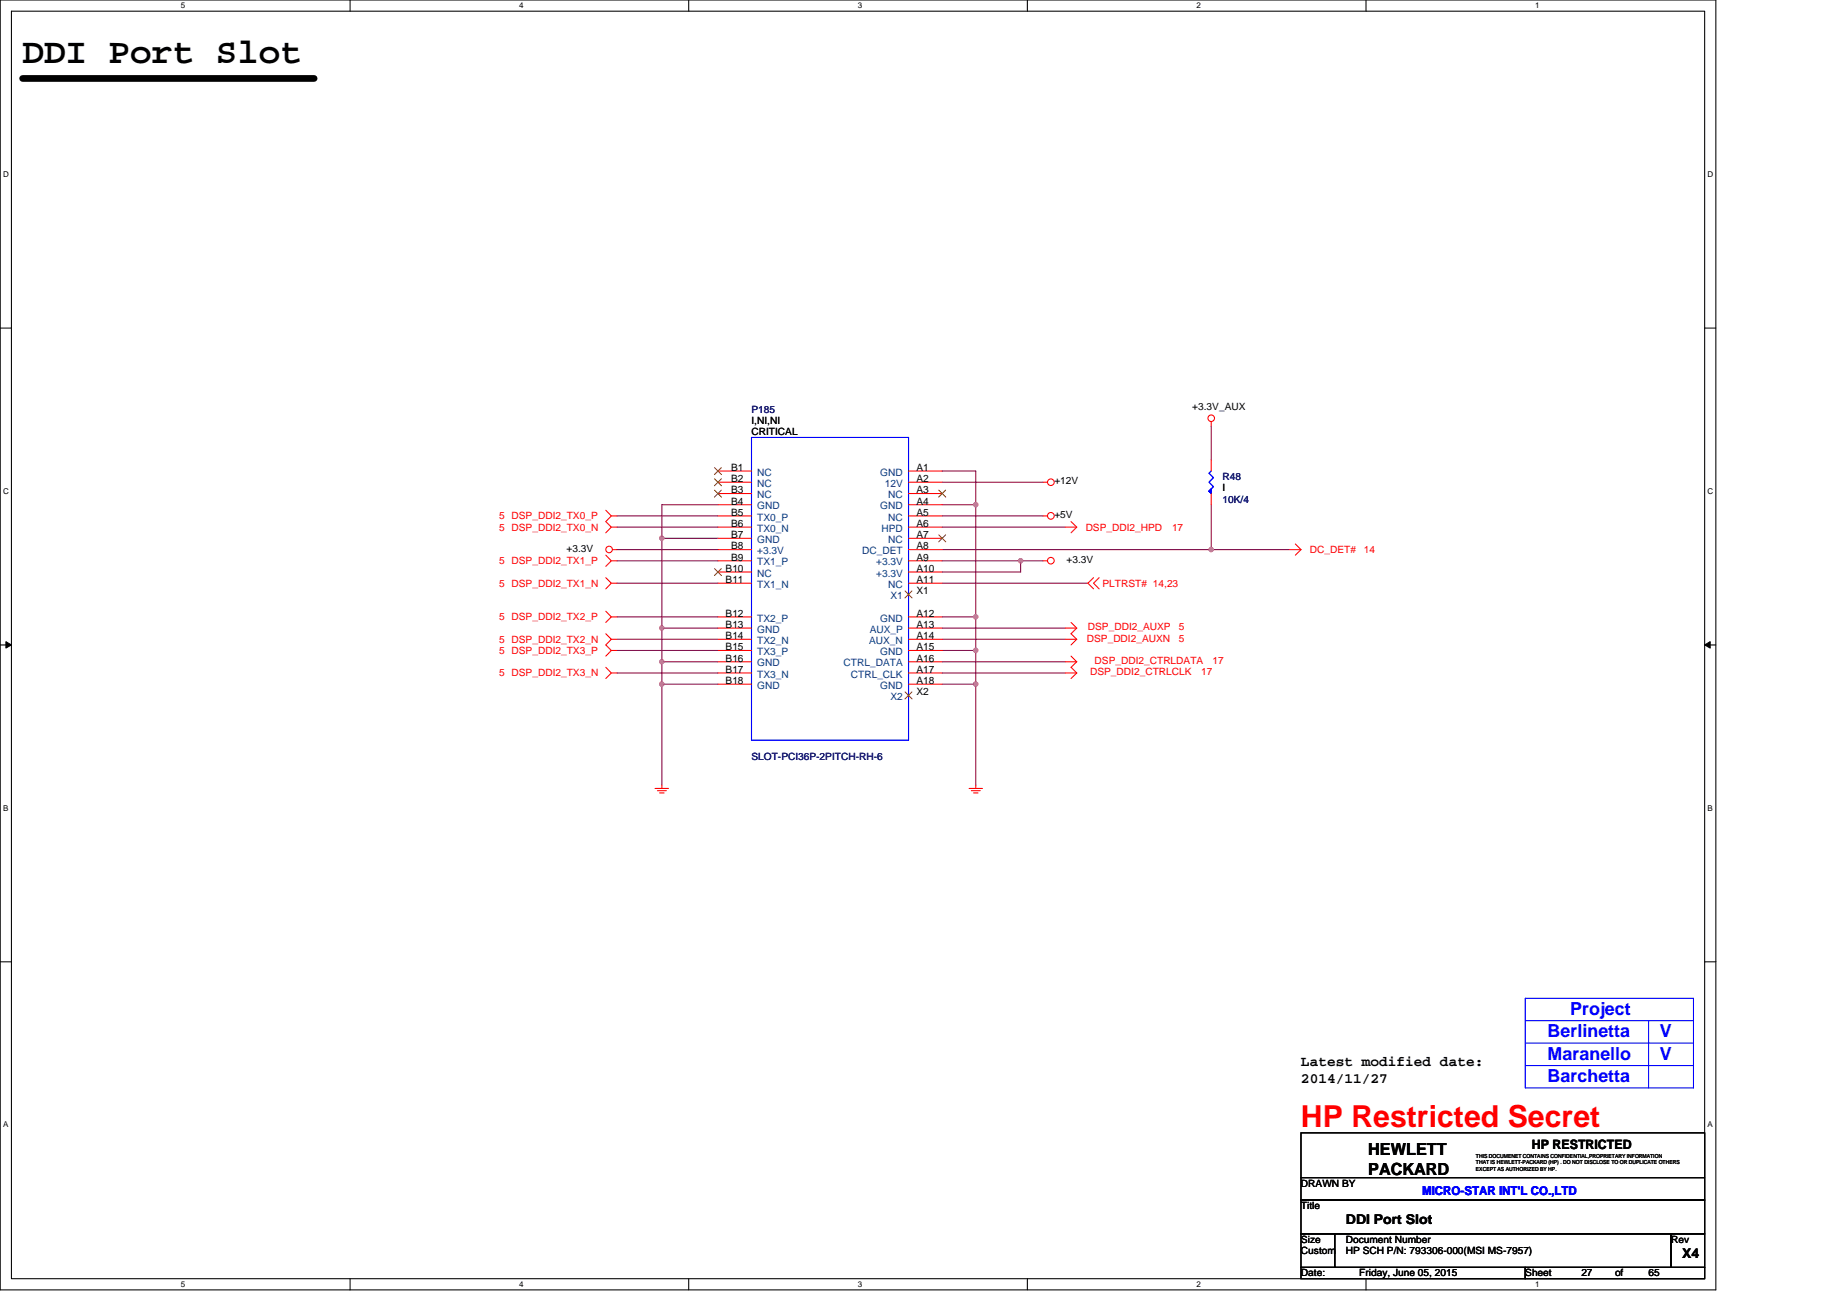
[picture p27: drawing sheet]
<svg xmlns="http://www.w3.org/2000/svg" width="297mm" height="210mm" viewBox="0 0 297 210" stroke-linecap="round" stroke-linejoin="round" font-family="sans-serif">
<defs><g id="words">
<text font-size="5.8" x="3.6" y="10.2">DDI Port Slot</text>
<text font-size="4.9" fill="#f00" x="209.2" y="181.3">HP Restricted Secret</text>
<g font-size="2.9" fill="#00f">
<text x="248.9" y="166.8">Berlinetta</text>
<text x="252.5" y="163.2">Project</text>
<text x="266.9" y="166.8">V</text>
<text x="248.9" y="170.4">Maranello</text>
<text x="248.9" y="174">Barchetta</text>
<text x="266.9" y="170.4">V</text>
</g>
<g font-size="2.7">
<text x="220" y="185.7">HEWLETT</text>
<text x="220" y="188.9">PACKARD</text>
</g>
<g font-size="2.3">
<text x="209.2" y="171.4">Latest modified date:</text>
<text x="209.2" y="174.1">2014/11/27</text>
</g>
<g font-size="2.2">
<text x="216.4" y="196.8">DDI Port Slot</text>
<text x="270.5" y="202.2">X4</text>
</g>
<text font-size="2.1" x="246.4" y="184.8">HP RESTRICTED</text>
<text font-size="2" fill="#00f" x="228.7" y="192.1">MICRO-STAR INT'L CO.,LTD</text>
<g font-size="1.6">
<text x="191.7" y="66">+3.3V_AUX</text>
<text x="120.9" y="68.2">I,NI,NI</text>
<text x="120.9" y="70">CRITICAL</text>
<text x="117.6" y="75.7">B1</text>
<text x="117.6" y="77.5">B2</text>
<text x="147.4" y="75.7">A1</text>
<text x="147.4" y="77.5">A2</text>
<text x="169.6" y="77.9">+12V</text>
<text x="117.6" y="79.3">B3</text>
<text x="117.6" y="81.1">B4</text>
<text x="117.6" y="82.9">B5</text>
<text x="147.4" y="79.3">A3</text>
<text x="147.4" y="82.9">A5</text>
<text x="147.4" y="81.1">A4</text>
<text x="169.6" y="83.3">+5V</text>
<text x="196.6" y="79">I</text>
<text x="91.1" y="88.7">+3.3V</text>
<text x="117.6" y="84.7">B6</text>
<text x="117.6" y="86.5">B7</text>
<text x="117.6" y="88.3">B8</text>
<text x="147.4" y="86.5">A7</text>
<text x="147.4" y="88.3">A8</text>
<text x="147.4" y="84.7">A6</text>
<text x="116.7" y="91.9">B10</text>
<text x="116.7" y="93.7">B11</text>
<text x="117.6" y="90.1">B9</text>
<text x="147.4" y="93.7">A11</text>
<text x="147.4" y="90.1">A9</text>
<text x="147.4" y="91.9">A10</text>
<text x="147.4" y="95.5">X1</text>
<text x="171.5" y="90.5">+3.3V</text>
<text x="116.7" y="99.2">B12</text>
<text x="116.7" y="101">B13</text>
<text x="147.4" y="99.2">A12</text>
<text x="147.4" y="101">A13</text>
<text x="116.7" y="102.8">B14</text>
<text x="116.7" y="104.6">B15</text>
<text x="116.7" y="106.4">B16</text>
<text x="147.4" y="104.6">A15</text>
<text x="147.4" y="102.8">A14</text>
<text x="147.4" y="106.4">A16</text>
<text x="116.7" y="108.2">B17</text>
<text x="116.7" y="110">B18</text>
<text x="147.4" y="110">A18</text>
<text x="147.4" y="111.8">X2</text>
<text x="147.4" y="108.2">A17</text>
<text x="209.2" y="190.8">DRAWN BY</text>
<text x="209.2" y="194.4">Title</text>
<text x="209.2" y="201.6">Custom</text>
<text x="209.2" y="199.8">Size</text>
<text x="216.4" y="201.6">HP SCH P/N: 793306-000(MSI MS-7957)</text>
<text x="216.4" y="199.8">Document Number</text>
<text x="268.7" y="199.8">Rev</text>
<text x="209.2" y="205.2">Date:</text>
<text x="218.6" y="205.2">Friday, June 05, 2015</text>
<text x="245.3" y="205.2">Sheet</text>
<text x="254.3" y="205.2">27</text>
<text x="259.7" y="205.2">of</text>
<text x="265.1" y="205.2">65</text>
</g>
<g font-size="1.6" fill="#000080">
<text x="120.9" y="66.4">P185</text>
<text x="196.6" y="77.2">R48</text>
<text x="196.6" y="80.8">10K/4</text>
<text x="120.9" y="122.3">SLOT-PCI36P-2PITCH-RH-6</text>
</g>
<g font-size="1.6" fill="#004080">
<text x="121.8" y="76.5">NC</text>
<text x="141.6" y="76.5">GND</text>
<text x="121.8" y="78.3">NC</text>
<text x="121.8" y="80.1">NC</text>
<text x="121.8" y="81.9">GND</text>
<text x="121.8" y="83.7">TX0_P</text>
<text x="141.6" y="81.9">GND</text>
<text x="142.3" y="78.3">12V</text>
<text x="142.8" y="80.1">NC</text>
<text x="142.8" y="83.7">NC</text>
<text x="121.8" y="85.5">TX0_N</text>
<text x="121.8" y="87.3">GND</text>
<text x="121.8" y="89.1">+3.3V</text>
<text x="138.7" y="89.1">DC_DET</text>
<text x="141.7" y="85.5">HPD</text>
<text x="142.8" y="87.3">NC</text>
<text x="121.8" y="90.9">TX1_P</text>
<text x="121.8" y="92.7">NC</text>
<text x="121.8" y="94.5">TX1_N</text>
<text x="140.9" y="90.9">+3.3V</text>
<text x="140.9" y="92.7">+3.3V</text>
<text x="142.8" y="94.5">NC</text>
<text x="121.8" y="99.9">TX2_P</text>
<text x="121.8" y="101.7">GND</text>
<text x="139.9" y="101.7">AUX_P</text>
<text x="141.6" y="99.9">GND</text>
<text x="143.2" y="96.3">X1</text>
<text x="121.8" y="103.5">TX2_N</text>
<text x="121.8" y="105.3">TX3_P</text>
<text x="121.8" y="107.1">GND</text>
<text x="135.7" y="107.1">CTRL_DATA</text>
<text x="139.8" y="103.5">AUX_N</text>
<text x="141.6" y="105.3">GND</text>
<text x="121.8" y="108.9">TX3_N</text>
<text x="121.8" y="110.7">GND</text>
<text x="136.8" y="108.9">CTRL_CLK</text>
<text x="141.6" y="110.7">GND</text>
<text x="143.2" y="112.5">X2</text>
</g>
<g font-size="1.6" fill="#f00">
<text x="80.3" y="83.5">5 DSP_DDI2_TX0_P</text>
<text x="80.3" y="85.3">5 DSP_DDI2_TX0_N</text>
<text x="174.6" y="85.3">DSP_DDI2_HPD</text>
<text x="188.5" y="85.3">17</text>
<text x="210.7" y="88.9">DC_DET#</text>
<text x="219.3" y="88.9">14</text>
<text x="80.3" y="94.3">5 DSP_DDI2_TX1_N</text>
<text x="80.3" y="90.7">5 DSP_DDI2_TX1_P</text>
<text x="177.3" y="94.3">PLTRST# 14,23</text>
<text x="80.3" y="99.7">5 DSP_DDI2_TX2_P</text>
<text x="175" y="101.3">DSP_DDI2_AUXP</text>
<text x="189.6" y="101.3">5</text>
<text x="80.3" y="103.3">5 DSP_DDI2_TX2_N</text>
<text x="80.3" y="105.1">5 DSP_DDI2_TX3_P</text>
<text x="174.8" y="103.1">DSP_DDI2_AUXN</text>
<text x="176" y="106.7">DSP_DDI2_CTRLDATA</text>
<text x="189.6" y="103.1">5</text>
<text x="195" y="106.7">17</text>
<text x="80.3" y="108.7">5 DSP_DDI2_TX3_N</text>
<text x="175.3" y="108.6">DSP_DDI2_CTRLCLK</text>
<text x="193.2" y="108.6">17</text>
</g>
<g font-size="1.3">
<text x="29.1" y="1.4">5</text>
<text x="83.5" y="1.4">4</text>
<text x="138" y="1.4">3</text>
<text x="192.4" y="1.4">2</text>
<text x="246.9" y="1.4">1</text>
<text x=".5" y="28.4">D</text>
<text x="274.6" y="28.4">D</text>
<text x=".5" y="79.4">C</text>
<text x="274.6" y="79.4">C</text>
<text x=".5" y="130.3">B</text>
<text x="274.6" y="130.3">B</text>
<text x=".5" y="181.3">A</text>
<text x="274.6" y="181.3">A</text>
<text x="29.1" y="206.9">5</text>
<text x="83.5" y="206.9">4</text>
<text x="138" y="206.9">3</text>
<text x="192.4" y="206.9">2</text>
<text x="246.9" y="206.9">1</text>
</g>
<g font-size=".9">
<text x="237.4" y="186.2">THIS DOCUMENET CONTAINS CONFIDENTIAL,PROPRIETARY INFORMATION</text>
<text x="237.4" y="187.2">THAT IS HEWLETT-PACKARD (HP) . DO NOT DISCLOSE TO OR DUPLICATE OTHERS</text>
<text x="237.4" y="188.2">EXCEPT AS AUTHORIZED BY HP.</text>
</g>
</g></defs>
<path d="M0 0h275.9v207.4h-275.9zM1.8 1.8h272.3v203.8h-272.3z" fill="none" stroke="#000" stroke-width=".17"/>
<g fill="#fff">
<path d="M29.1 .2h.7v1.4h-.7z"/>
<path d="M29.1 205.8h.7v1.4h-.7z"/>
</g>
<path d="M56.3 0v1.8M56.3 205.6v1.8" fill="none" stroke="#000" stroke-width=".17"/>
<g fill="#fff">
<path d="M83.5 .2h.7v1.4h-.7z"/>
<path d="M83.5 205.8h.7v1.4h-.7z"/>
</g>
<path d="M110.8 0v1.8M110.8 205.6v1.8" fill="none" stroke="#000" stroke-width=".17"/>
<g fill="#fff">
<path d="M138 .2h.7v1.4h-.7z"/>
<path d="M138 205.8h.7v1.4h-.7z"/>
</g>
<path d="M165.2 0v1.8M165.2 205.6v1.8" fill="none" stroke="#000" stroke-width=".17"/>
<g fill="#fff">
<path d="M192.4 .2h.8v1.4h-.8z"/>
<path d="M192.4 205.8h.8v1.4h-.8z"/>
</g>
<path d="M219.7 0v1.8M219.7 205.6v1.8" fill="none" stroke="#000" stroke-width=".17"/>
<g fill="#fff">
<path d="M246.9 .2h.7v1.4h-.7z"/>
<path d="M246.9 205.8h.7v1.4h-.7z"/>
<path d="M.5 27.3h.9v1.4h-.9z"/>
<path d="M274.6 27.3h.9v1.4h-.9z"/>
<path d="M.5 78.2h.9v1.5h-.9z"/>
<path d="M274.6 78.2h.9v1.5h-.9z"/>
</g>
<path d="M0 52.7h1.8M274.1 52.7h1.8" fill="none" stroke="#000" stroke-width=".17"/>
<g fill="#fff">
<path d="M.5 129.2h.9v1.4h-.9z"/>
<path d="M274.6 129.2h.9v1.4h-.9z"/>
</g>
<path d="M0 103.7h1.8M274.1 103.7h1.8" fill="none" stroke="#000" stroke-width=".17"/>
<path d="M.9 103.2l.9 .5-.9 .5zM274.1 103.7l.9-.5v1z" fill="#000" stroke="#000" stroke-width=".16"/>
<g fill="#fff">
<path d="M.5 180.1h.9v1.4h-.9z"/>
<path d="M274.6 180.1h.9v1.4h-.9z"/>
</g>
<path d="M0 154.6h1.8M274.1 154.6h1.8M245.3 174.9h.1M209.2 182.1h64.9v10.9h-64.9zM209.2 193h64.9v5.4h-64.9zM209.2 198.4h5.4v5.4h-5.4zM209.2 189.4h64.9M214.6 198.4h54.1v5.4h-54.1zM268.7 198.4h5.4v5.4h-5.4zM209.2 203.8h36.1v1.8h-36.1zM245.3 203.8h28.8v1.8h-28.8z" fill="none" stroke="#000" stroke-width=".17"/>
<g fill="none" stroke="#800040" stroke-width=".17">
<path d="M151.5 77.5h16.2M151.5 75.7h5.4v5.5h-5.4M194.8 68.5v5.4M99.2 88.4h16.3M99.2 83h16.3M99.2 84.8h16.3M99.2 90.2h16.3M99.2 93.8h16.3M99.2 99.2h16.3M106.4 86.6v14.4h9.1M106.4 86.6h9.1M115.5 81.2h-9.1v5.4"/>
<path d="M151.5 93.8h23.5M151.5 84.8h19.9M151.5 83h16.2M151.5 90.2h12.6M156.9 81.2v18h-5.4M156.9 99.2v5.4h-5.4M164.1 90.2h3.6M164.1 90.2v1.8h-12.6M194.8 88.4h12.6M194.8 81.2v7.2h-43.3M99.2 102.8h16.3M99.2 108.2h16.3"/>
<path d="M99.2 104.6h16.3M106.4 110v16.2M106.4 106.4v3.6h9.1M106.4 101v5.4h9.1M151.5 101h19.9M151.5 102.8h19.9M151.5 108.2h19.9M151.5 106.4h19.9M156.9 110v16.2M156.9 104.6v5.4h-5.4"/>
</g>
<g fill="#f0f" stroke="#f0f" stroke-width=".17">
<circle cx="194.8" cy="88.4" r=".35"/>
<circle cx="164.1" cy="90.2" r=".35"/>
<circle cx="106.4" cy="110" r=".35"/>
<circle cx="106.4" cy="106.4" r=".35"/>
<circle cx="106.4" cy="101" r=".35"/>
<circle cx="106.4" cy="86.5" r=".35"/>
<circle cx="156.9" cy="110" r=".35"/>
<circle cx="156.9" cy="81.1" r=".35"/>
<circle cx="156.9" cy="99.2" r=".35"/>
<circle cx="156.9" cy="104.6" r=".35"/>
</g>
<g fill="none" stroke="#f00" stroke-width=".17">
<path d="M115.5 75.7h5.4M115.5 77.5h5.4M115.5 79.4h5.4M146.1 75.7h5.4M146.1 77.5h5.4M146.1 79.4h5.4M167.7 77.5h.8M194.8 67.8v.7M194.8 73.9v1.8M194.8 79.4v1.8M97.4 82l.9 1-.9 .9 .9 .9-.9 .9M97.4 92.9l.9 .9-.9 .9"/>
<path d="M97.4 89.3l.9 .9-.9 .9M97.4 98.3l.9 .9-.9 .9M98.3 84.8h.9M98.3 83h.9M98.3 93.8h.9M98.3 90.2h.9M98.3 99.2h.9M98.5 88.4h.7M115.5 81.2h5.4M115.5 83h5.4M115.5 84.8h5.4M115.5 86.6h5.4"/>
<path d="M115.5 88.4h5.4M115.5 90.2h5.4M115.5 92h5.4M115.5 93.8h5.4M115.5 99.2h5.4M146.1 95.6h.1M146.1 81.2h5.4M146.1 83h5.4M146.1 84.8h5.4M146.1 86.6h5.4M146.1 88.4h5.4M146.1 90.2h5.4"/>
<path d="M146.1 92h5.4M146.1 93.8h5.4M146.1 99.2h5.4M167.7 90.2h.8M167.7 83h.8M171.4 84.8h1.8M172.3 83.9l.9 .9M173.2 84.8l-.9 .9M175.9 92.9l-.9 .9 .9 .9M176.8 92.9l-.9 .9 .9 .9M207.4 88.4h1.8M208.3 87.5l.9 .9"/>
<path d="M209.2 88.4l-.9 .9M97.4 101.9l.9 .9-.9 .9 .9 .9-.9 .9M97.4 107.3l.9 .9-.9 .9M98.3 102.8h.9M98.3 108.2h.9M98.3 104.6h.9M115.5 101h5.4M115.5 102.8h5.4M115.5 104.6h5.4M115.5 106.4h5.4M115.5 108.2h5.4M115.5 110h5.4"/>
<path d="M146.1 111.8h.1M146.1 101h5.4M146.1 102.8h5.4M146.1 104.6h5.4M146.1 106.4h5.4M146.1 108.2h5.4M146.1 110h5.4M171.4 101h1.8M171.4 102.8h1.8M171.4 106.4h1.8M171.4 108.2h1.8M172.3 100.1l.9 .9"/>
<path d="M172.3 105.5l.9 .9M173.2 101l-.9 .9 .9 .9M173.2 102.8l-.9 .9M173.2 106.4l-.9 .9 .9 .9M173.2 108.2l-.9 .9M105.3 126.8h2.2M105.7 127.1h1.5M106.1 127.5h.7M106.4 126.2v.6M155.8 126.8h2.2M156.2 127.1h1.4M156.6 127.5h.7"/>
<path d="M156.9 126.2v.6"/>
<circle cx="169" cy="77.5" r=".54"/>
<circle cx="194.8" cy="67.2" r=".53"/>
<circle cx="98" cy="88.3" r=".53"/>
<circle cx="169" cy="82.9" r=".54"/>
<circle cx="169" cy="90.1" r=".54"/>
</g>
<path d="M3.6 12.6h46.9" fill="none" stroke="#000" stroke-width="1.1"/>
<path d="M120.9 70.3h25.2v48.7h-25.2zM194.8 75.7l-.4 .4 .8 .7-.8 .7 .8 .8-.8 .7 .4 .4M245.3 171.3h27M245.3 164.1h27M245.3 167.7h27M245.3 160.5h27v14.4h-27zM265.1 164.1v10.8" fill="none" stroke="#00f" stroke-width=".17"/>
<g fill="none" stroke="#804000" stroke-width=".16">
<path d="M114.9 75.2l1.1 1.1M114.9 77l1.1 1.1M114.9 78.8l1.1 1.1M116 75.2l-1.1 1.1M116 77l-1.1 1.1M116 78.8l-1.1 1.1M151 78.8l1.1 1.1M152.1 78.8l-1.1 1.1M114.9 91.4l1.1 1.1M116 91.4l-1.1 1.1M145.6 95l1.1 1.1M146.7 95l-1.2 1.1"/>
<path d="M151 86l1.1 1.1M152.1 86l-1.1 1.1M145.6 111.3l1.1 1.1M146.7 111.3l-1.2 1.1"/>
</g>
<g fill="#00f" stroke="#00f" stroke-width=".17">
<path d="M194.4 79l.4-.4v.8l-.4-.4 .4-.4z" fill-rule="evenodd"/>
<path d="M194.4 79l.4-.4v.8l-.4-.4 .4-.4z" fill-rule="evenodd"/>
</g>
<use href="#words"/>
</svg>
